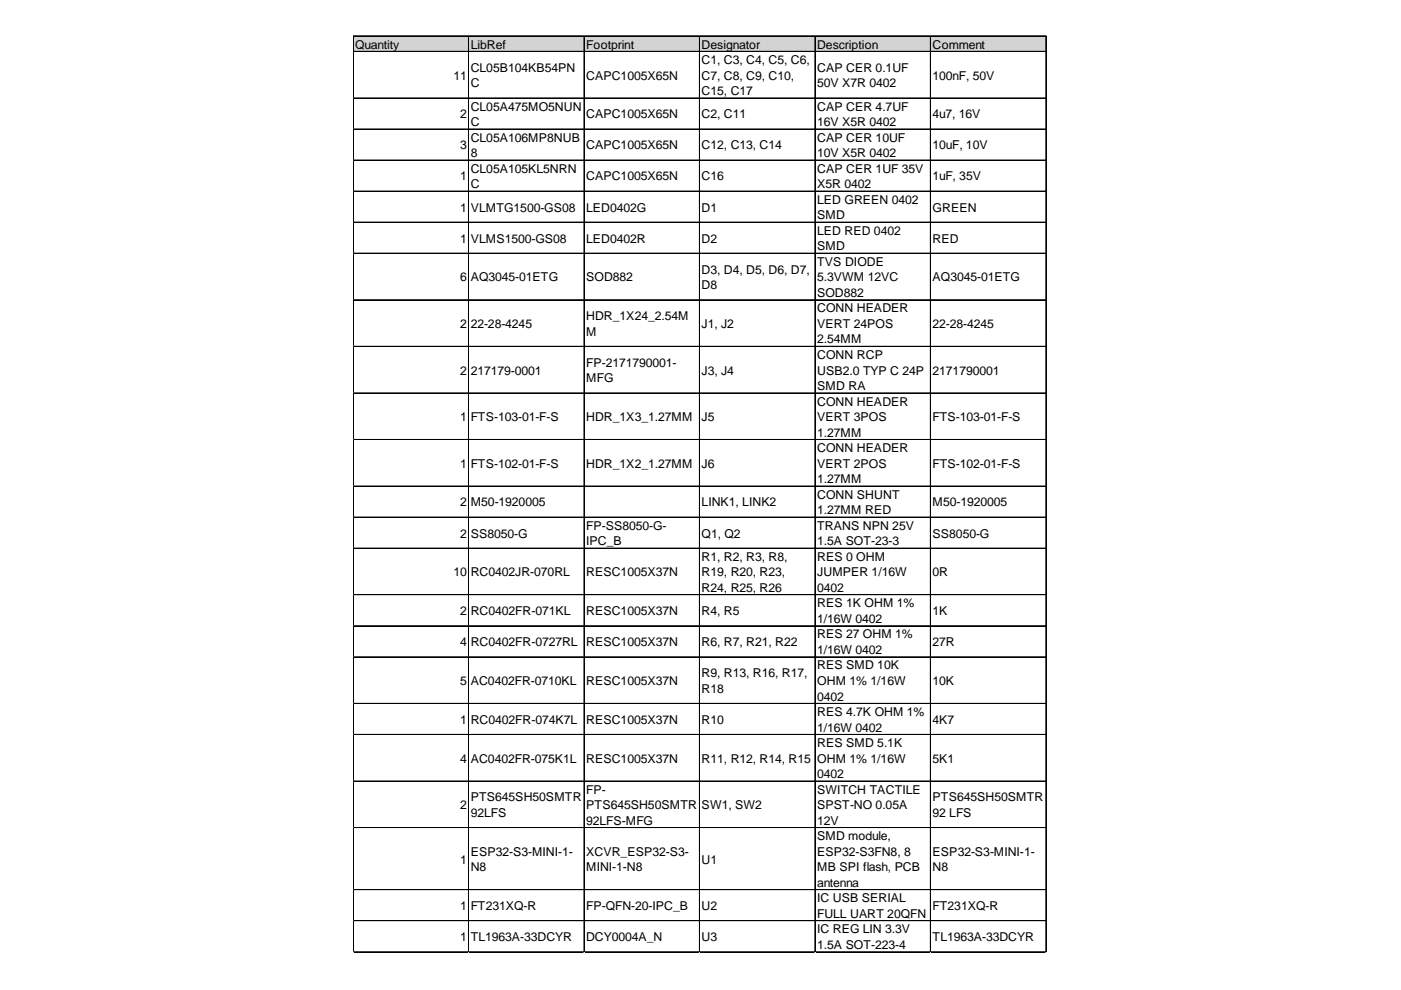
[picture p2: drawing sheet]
<svg xmlns="http://www.w3.org/2000/svg" width="297mm" height="210mm" viewBox="0 0 297 210" stroke-linecap="round" stroke-linejoin="round" font-family="sans-serif">
<defs><g id="words">
<g font-size="2.6">
<text x="75.3" y="10.3">Quantity</text>
<text x="99.8" y="10.3">LibRef</text>
<text x="124.3" y="10.3">Footprint</text>
<text x="148.8" y="10.3">Designator</text>
<text x="173.2" y="10.3">Description</text>
<text x="197.7" y="10.3">Comment</text>
<text x="96.2" y="16.9">11</text>
<text x="99.8" y="15.2">CL05B104KB54PN</text>
<text x="124.3" y="16.9">CAPC1005X65N</text>
<text x="148.8" y="13.6">C1, C3, C4, C5, C6,</text>
<text x="148.8" y="16.9">C7, C8, C9, C10,</text>
<text x="173.2" y="15.2">CAP CER 0.1UF</text>
<text x="197.7" y="16.9">100nF, 50V</text>
<text x="99.8" y="18.5">C</text>
<text x="99.8" y="23.5">CL05A475MO5NUN</text>
<text x="148.8" y="20.2">C15, C17</text>
<text x="173.2" y="18.5">50V X7R 0402</text>
<text x="173.2" y="23.5">CAP CER 4.7UF</text>
<text x="97.6" y="25.1">2</text>
<text x="99.8" y="26.7">C</text>
<text x="124.3" y="25.1">CAPC1005X65N</text>
<text x="148.8" y="25.1">C2, C11</text>
<text x="173.2" y="26.7">16V X5R 0402</text>
<text x="197.7" y="25.1">4u7, 16V</text>
<text x="97.6" y="31.7">3</text>
<text x="99.8" y="30">CL05A106MP8NUB</text>
<text x="99.8" y="33.3">8</text>
<text x="124.3" y="31.7">CAPC1005X65N</text>
<text x="148.8" y="31.7">C12, C13, C14</text>
<text x="173.2" y="30">CAP CER 10UF</text>
<text x="173.2" y="33.3">10V X5R 0402</text>
<text x="197.7" y="31.7">10uF, 10V</text>
<text x="97.6" y="38.3">1</text>
<text x="99.8" y="36.6">CL05A105KL5NRN</text>
<text x="99.8" y="39.9">C</text>
<text x="124.3" y="38.3">CAPC1005X65N</text>
<text x="148.8" y="38.3">C16</text>
<text x="173.2" y="36.6">CAP CER 1UF 35V</text>
<text x="173.2" y="39.9">X5R 0402</text>
<text x="197.7" y="38.3">1uF, 35V</text>
<text x="97.6" y="44.8">1</text>
<text x="99.8" y="44.8">VLMTG1500-GS08</text>
<text x="124.3" y="44.8">LED0402G</text>
<text x="148.8" y="44.8">D1</text>
<text x="173.2" y="43.2">LED GREEN 0402</text>
<text x="173.2" y="46.5">SMD</text>
<text x="197.7" y="44.8">GREEN</text>
<text x="97.6" y="51.4">1</text>
<text x="99.8" y="51.4">VLMS1500-GS08</text>
<text x="124.3" y="51.4">LED0402R</text>
<text x="148.8" y="51.4">D2</text>
<text x="173.2" y="49.8">LED RED 0402</text>
<text x="173.2" y="53.1">SMD</text>
<text x="197.7" y="51.4">RED</text>
<text x="97.6" y="59.7">6</text>
<text x="99.8" y="59.7">AQ3045-01ETG</text>
<text x="124.3" y="59.7">SOD882</text>
<text x="148.8" y="58">D3, D4, D5, D6, D7,</text>
<text x="173.2" y="56.4">TVS DIODE</text>
<text x="173.2" y="59.7">5.3VWM 12VC</text>
<text x="197.7" y="59.7">AQ3045-01ETG</text>
<text x="148.8" y="61.3">D8</text>
<text x="173.2" y="63">SOD882</text>
<text x="97.6" y="69.5">2</text>
<text x="99.8" y="69.5">22-28-4245</text>
<text x="124.3" y="67.9">HDR_1X24_2.54M</text>
<text x="124.3" y="71.2">M</text>
<text x="148.8" y="69.5">J1, J2</text>
<text x="173.2" y="66.2">CONN HEADER</text>
<text x="173.2" y="69.5">VERT 24POS</text>
<text x="197.7" y="69.5">22-28-4245</text>
<text x="124.3" y="77.8">FP-2171790001-</text>
<text x="173.2" y="72.8">2.54MM</text>
<text x="173.2" y="76.1">CONN RCP</text>
<text x="97.6" y="79.4">2</text>
<text x="99.8" y="79.4">217179-0001</text>
<text x="124.3" y="81.1">MFG</text>
<text x="148.8" y="79.4">J3, J4</text>
<text x="173.2" y="79.4">USB2.0 TYP C 24P</text>
<text x="173.2" y="82.7">SMD RA</text>
<text x="197.7" y="79.4">2171790001</text>
<text x="97.6" y="89.3">1</text>
<text x="99.8" y="89.3">FTS-103-01-F-S</text>
<text x="124.3" y="89.3">HDR_1X3_1.27MM</text>
<text x="148.8" y="89.3">J5</text>
<text x="173.2" y="86">CONN HEADER</text>
<text x="173.2" y="89.3">VERT 3POS</text>
<text x="197.7" y="89.3">FTS-103-01-F-S</text>
<text x="173.2" y="92.6">1.27MM</text>
<text x="173.2" y="95.9">CONN HEADER</text>
<text x="97.6" y="99.2">1</text>
<text x="99.8" y="99.2">FTS-102-01-F-S</text>
<text x="124.3" y="99.2">HDR_1X2_1.27MM</text>
<text x="148.8" y="99.2">J6</text>
<text x="173.2" y="99.2">VERT 2POS</text>
<text x="197.7" y="99.2">FTS-102-01-F-S</text>
<text x="97.6" y="107.4">2</text>
<text x="99.8" y="107.4">M50-1920005</text>
<text x="148.8" y="107.4">LINK1, LINK2</text>
<text x="173.2" y="102.4">1.27MM</text>
<text x="173.2" y="105.7">CONN SHUNT</text>
<text x="197.7" y="107.4">M50-1920005</text>
<text x="97.6" y="114">2</text>
<text x="99.8" y="114">SS8050-G</text>
<text x="124.3" y="112.3">FP-SS8050-G-</text>
<text x="148.8" y="114">Q1, Q2</text>
<text x="173.2" y="109">1.27MM RED</text>
<text x="173.2" y="112.3">TRANS NPN 25V</text>
<text x="197.7" y="114">SS8050-G</text>
<text x="124.3" y="115.6">IPC_B</text>
<text x="148.8" y="118.9">R1, R2, R3, R8,</text>
<text x="173.2" y="115.6">1.5A SOT-23-3</text>
<text x="173.2" y="118.9">RES 0 OHM</text>
<text x="96.2" y="122.2">10</text>
<text x="99.8" y="122.2">RC0402JR-070RL</text>
<text x="124.3" y="122.2">RESC1005X37N</text>
<text x="148.8" y="122.2">R19, R20, R23,</text>
<text x="148.8" y="125.5">R24, R25, R26</text>
<text x="173.2" y="122.2">JUMPER 1/16W</text>
<text x="173.2" y="125.5">0402</text>
<text x="197.7" y="122.2">0R</text>
<text x="97.6" y="130.4">2</text>
<text x="99.8" y="130.4">RC0402FR-071KL</text>
<text x="124.3" y="130.4">RESC1005X37N</text>
<text x="148.8" y="130.4">R4, R5</text>
<text x="173.2" y="128.8">RES 1K OHM 1%</text>
<text x="197.7" y="130.4">1K</text>
<text x="97.6" y="137">4</text>
<text x="99.8" y="137">RC0402FR-0727RL</text>
<text x="124.3" y="137">RESC1005X37N</text>
<text x="148.8" y="137">R6, R7, R21, R22</text>
<text x="173.2" y="132.1">1/16W 0402</text>
<text x="173.2" y="135.4">RES 27 OHM 1%</text>
<text x="197.7" y="137">27R</text>
<text x="148.8" y="143.6">R9, R13, R16, R17,</text>
<text x="173.2" y="138.7">1/16W 0402</text>
<text x="173.2" y="141.9">RES SMD 10K</text>
<text x="97.6" y="145.2">5</text>
<text x="99.8" y="145.2">AC0402FR-0710KL</text>
<text x="124.3" y="145.2">RESC1005X37N</text>
<text x="148.8" y="146.9">R18</text>
<text x="173.2" y="145.2">OHM 1% 1/16W</text>
<text x="173.2" y="148.5">0402</text>
<text x="197.7" y="145.2">10K</text>
<text x="97.6" y="153.5">1</text>
<text x="99.8" y="153.5">RC0402FR-074K7L</text>
<text x="124.3" y="153.5">RESC1005X37N</text>
<text x="148.8" y="153.5">R10</text>
<text x="173.2" y="151.8">RES 4.7K OHM 1%</text>
<text x="173.2" y="155.1">1/16W 0402</text>
<text x="197.7" y="153.5">4K7</text>
<text x="97.6" y="161.7">4</text>
<text x="99.8" y="161.7">AC0402FR-075K1L</text>
<text x="124.3" y="161.7">RESC1005X37N</text>
<text x="148.8" y="161.7">R11, R12, R14, R15</text>
<text x="173.2" y="158.4">RES SMD 5.1K</text>
<text x="173.2" y="161.7">OHM 1% 1/16W</text>
<text x="197.7" y="161.7">5K1</text>
<text x="173.2" y="165">0402</text>
<text x="97.6" y="171.6">2</text>
<text x="99.8" y="169.9">PTS645SH50SMTR</text>
<text x="99.8" y="173.2">92LFS</text>
<text x="124.3" y="168.3">FP-</text>
<text x="124.3" y="171.6">PTS645SH50SMTR</text>
<text x="148.8" y="171.6">SW1, SW2</text>
<text x="173.2" y="168.3">SWITCH TACTILE</text>
<text x="173.2" y="171.6">SPST-NO 0.05A</text>
<text x="197.7" y="169.9">PTS645SH50SMTR</text>
<text x="197.7" y="173.2">92 LFS</text>
<text x="124.3" y="174.9">92LFS-MFG</text>
<text x="173.2" y="174.9">12V</text>
<text x="173.2" y="178.2">SMD module,</text>
<text x="97.6" y="183.1">1</text>
<text x="99.8" y="181.4">ESP32-S3-MINI-1-</text>
<text x="99.8" y="184.7">N8</text>
<text x="124.3" y="181.4">XCVR_ESP32-S3-</text>
<text x="124.3" y="184.7">MINI-1-N8</text>
<text x="148.8" y="183.1">U1</text>
<text x="173.2" y="181.4">ESP32-S3FN8, 8</text>
<text x="173.2" y="184.7">MB SPI flash, PCB</text>
<text x="197.7" y="181.4">ESP32-S3-MINI-1-</text>
<text x="197.7" y="184.7">N8</text>
<text x="173.2" y="188">antenna</text>
<text x="173.2" y="191.3">IC USB SERIAL</text>
<text x="97.6" y="193">1</text>
<text x="99.8" y="193">FT231XQ-R</text>
<text x="124.3" y="193">FP-QFN-20-IPC_B</text>
<text x="148.8" y="193">U2</text>
<text x="173.2" y="194.6">FULL UART 20QFN</text>
<text x="173.2" y="197.9">IC REG LIN 3.3V</text>
<text x="197.7" y="193">FT231XQ-R</text>
<text x="97.6" y="199.5">1</text>
<text x="99.8" y="199.5">TL1963A-33DCYR</text>
<text x="124.3" y="199.5">DCY0004A_N</text>
<text x="148.8" y="199.5">U3</text>
<text x="173.2" y="201.2">1.5A SOT-223-4</text>
<text x="197.7" y="199.5">TL1963A-33DCYR</text>
</g>
</g></defs>
<path d="M74.8 7.7h147v3.3h-147z" fill="#d3d3d3"/>
<g fill="none" stroke="#000" stroke-width=".21">
<path d="M74.8 7.6h146.9v194.3M74.8 7.7h146.9M74.8 10.9h146.9M74.8 7.7v194.2M74.9 7.7v194.2M99.3 7.7v194.2M99.4 7.7v194.2M123.8 7.7v194.2M123.9 7.7v194.2M148.3 7.7v194.2M148.4 7.7v194.2M172.8 7.7v194.2"/>
<path d="M197.3 7.7v194.2M221.8 7.6v194.3M74.8 20.8h146.9M74.8 27.3h146.9M74.8 27.4h146.9M74.8 33.9h146.9M74.8 34h146.9M74.8 40.5h146.9M74.8 40.6h146.9M74.8 47.1h146.9M74.8 47.2h146.9M74.8 53.7h146.9"/>
<path d="M74.8 63.5h146.9M74.8 63.6h146.9M74.8 73.4h146.9M74.8 73.5h146.9M74.8 83.3h146.9M74.8 83.4h146.9M74.8 93.2h146.9M74.8 103h146.9M74.8 103.1h146.9M74.8 109.6h146.9M74.8 109.7h146.9M74.8 116.2h146.9"/>
<path d="M74.8 116.3h146.9M74.8 126.1h146.9M74.8 132.7h146.9M74.8 139.3h146.9M74.8 149.1h146.9M74.8 149.2h146.9M74.8 155.7h146.9M74.8 155.8h146.9M74.8 165.6h146.9M74.8 175.5h146.9M74.8 188.6h146.9M74.8 188.7h146.9"/>
<path d="M74.8 195.2h146.9M74.8 195.3h146.9M74.8 201.8h146.9"/>
</g>
<path d="M221.7 201.9v.1" fill="none" stroke="#e0e0e0" stroke-width=".21"/>
<path d="M221.7 201.9l.2 .1z" fill="#e0e0e0"/>
<path d="M197.3 201.9v.1" fill="none" stroke="#e0e0e0" stroke-width=".21"/>
<path d="M197.3 201.9l.1 .1z" fill="#e0e0e0"/>
<path d="M172.8 201.9v.1" fill="none" stroke="#e0e0e0" stroke-width=".21"/>
<path d="M172.8 201.9l.1 .1z" fill="#e0e0e0"/>
<path d="M148.3 201.9v.1" fill="none" stroke="#e0e0e0" stroke-width=".21"/>
<path d="M148.3 201.9l.1 .1z" fill="#e0e0e0"/>
<path d="M123.8 201.9v.1" fill="none" stroke="#e0e0e0" stroke-width=".21"/>
<path d="M123.8 201.9l.1 .1z" fill="#e0e0e0"/>
<path d="M99.3 201.9v.1" fill="none" stroke="#e0e0e0" stroke-width=".21"/>
<path d="M99.3 201.9l.1 .1z" fill="#e0e0e0"/>
<path d="M74.8 201.9v.1" fill="none" stroke="#e0e0e0" stroke-width=".21"/>
<path d="M74.8 201.9l.2 .1z" fill="#e0e0e0"/>
<path d="M74.8 20.8h.1" fill="none" stroke="#e0e0e0" stroke-width=".21"/>
<path d="M74.8 20.8v.1z" fill="#e0e0e0"/>
<path d="M74.8 27.3h.1" fill="none" stroke="#e0e0e0" stroke-width=".21"/>
<path d="M74.8 27.3v.2z" fill="#e0e0e0"/>
<path d="M74.8 33.9h.1" fill="none" stroke="#e0e0e0" stroke-width=".21"/>
<path d="M74.8 33.9v.1z" fill="#e0e0e0"/>
<path d="M74.8 40.5h.1" fill="none" stroke="#e0e0e0" stroke-width=".21"/>
<path d="M74.8 40.5v.1z" fill="#e0e0e0"/>
<path d="M74.8 47.1h.1" fill="none" stroke="#e0e0e0" stroke-width=".21"/>
<path d="M74.8 47.1v.1z" fill="#e0e0e0"/>
<path d="M74.8 53.7h.1" fill="none" stroke="#e0e0e0" stroke-width=".21"/>
<path d="M74.8 53.7v.1z" fill="#e0e0e0"/>
<path d="M74.8 63.5h.1" fill="none" stroke="#e0e0e0" stroke-width=".21"/>
<path d="M74.8 63.5v.2z" fill="#e0e0e0"/>
<path d="M74.8 73.4h.1" fill="none" stroke="#e0e0e0" stroke-width=".21"/>
<path d="M74.8 73.4v.1z" fill="#e0e0e0"/>
<path d="M74.8 83.3h.1" fill="none" stroke="#e0e0e0" stroke-width=".21"/>
<path d="M74.8 83.3v.1z" fill="#e0e0e0"/>
<path d="M74.8 93.2h.1" fill="none" stroke="#e0e0e0" stroke-width=".21"/>
<path d="M74.8 93.2v.1z" fill="#e0e0e0"/>
<path d="M74.8 103h.1" fill="none" stroke="#e0e0e0" stroke-width=".21"/>
<path d="M74.8 103v.2z" fill="#e0e0e0"/>
<path d="M74.8 109.6h.1" fill="none" stroke="#e0e0e0" stroke-width=".21"/>
<path d="M74.8 109.6v.1z" fill="#e0e0e0"/>
<path d="M74.8 116.2h.1" fill="none" stroke="#e0e0e0" stroke-width=".21"/>
<path d="M74.8 116.2v.1z" fill="#e0e0e0"/>
<path d="M74.8 126.1h.1" fill="none" stroke="#e0e0e0" stroke-width=".21"/>
<path d="M74.8 126.1v.1z" fill="#e0e0e0"/>
<path d="M74.8 132.7h.1" fill="none" stroke="#e0e0e0" stroke-width=".21"/>
<path d="M74.8 132.7v.1z" fill="#e0e0e0"/>
<path d="M74.8 139.3h.1" fill="none" stroke="#e0e0e0" stroke-width=".21"/>
<path d="M74.8 139.3v.1z" fill="#e0e0e0"/>
<path d="M74.8 149.1h.1" fill="none" stroke="#e0e0e0" stroke-width=".21"/>
<path d="M74.8 149.1v.1z" fill="#e0e0e0"/>
<path d="M74.8 155.7h.1" fill="none" stroke="#e0e0e0" stroke-width=".21"/>
<path d="M74.8 155.7v.1z" fill="#e0e0e0"/>
<path d="M74.8 165.6h.1" fill="none" stroke="#e0e0e0" stroke-width=".21"/>
<path d="M74.8 165.6v.1z" fill="#e0e0e0"/>
<path d="M74.8 175.5h.1" fill="none" stroke="#e0e0e0" stroke-width=".21"/>
<path d="M74.8 175.5v.1z" fill="#e0e0e0"/>
<path d="M74.8 188.6h.1" fill="none" stroke="#e0e0e0" stroke-width=".21"/>
<path d="M74.8 188.6v.1z" fill="#e0e0e0"/>
<path d="M74.8 195.2h.1" fill="none" stroke="#e0e0e0" stroke-width=".21"/>
<path d="M74.8 195.2v.1z" fill="#e0e0e0"/>
<path d="M74.8 201.8h.1" fill="none" stroke="#e0e0e0" stroke-width=".21"/>
<path d="M74.8 201.8v.1z" fill="#e0e0e0"/>
<use href="#words"/>
</svg>
